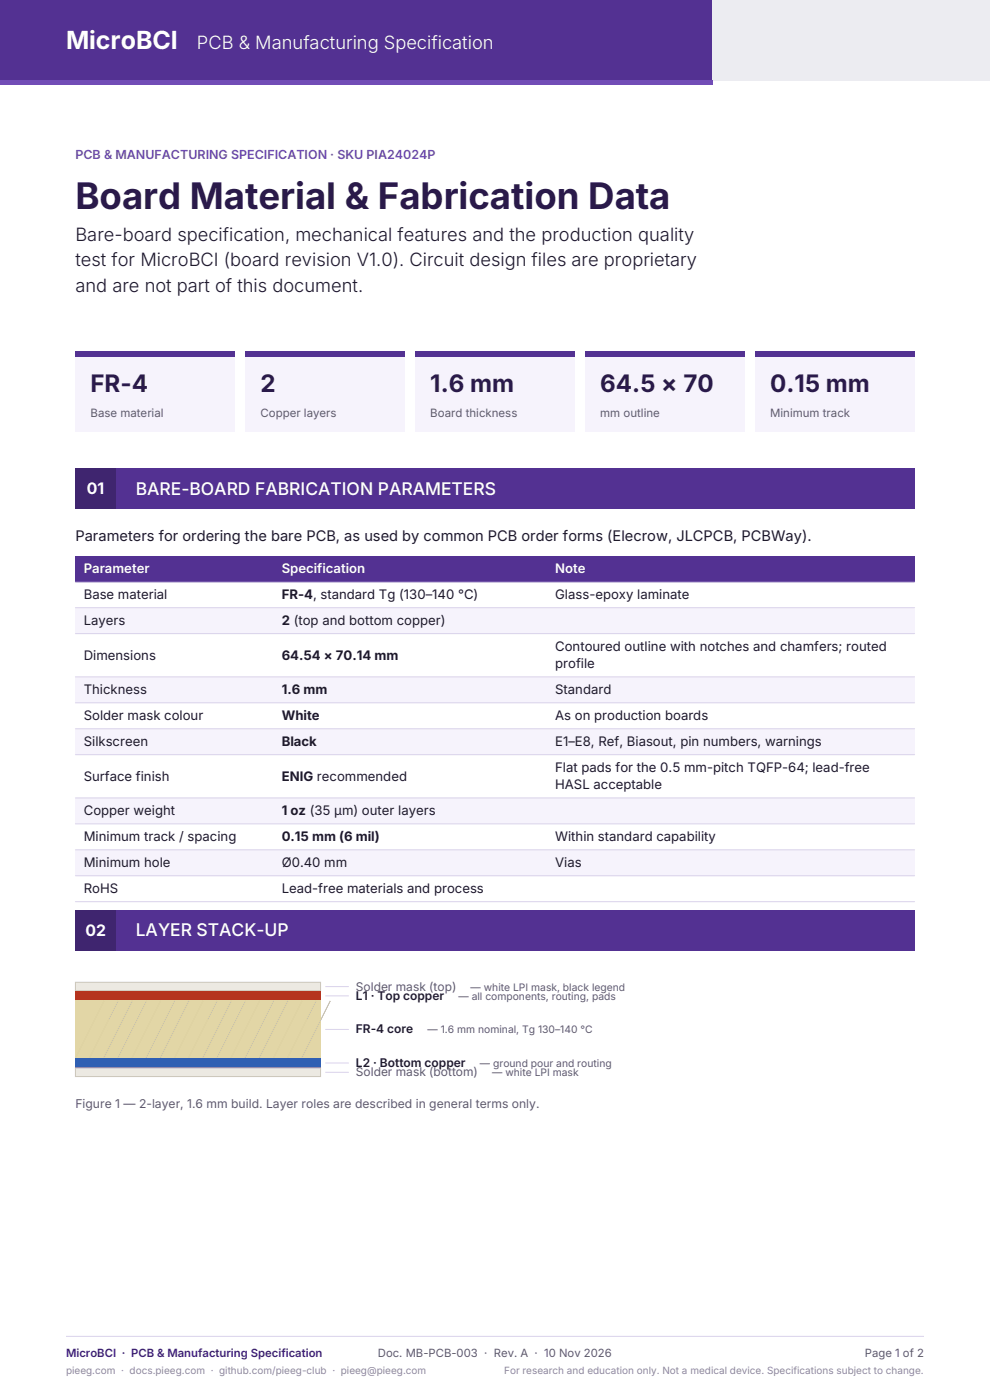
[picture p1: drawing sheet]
<svg xmlns="http://www.w3.org/2000/svg" width="210mm" height="297mm" viewBox="0 0 210 297" stroke-linecap="round" stroke-linejoin="round" font-family="sans-serif">
<defs><g id="words">
<text font-size="7.8" fill="#2a1a4a" x="16" y="44.3">Board Material &amp; Fabrication Data</text>
<text font-size="5.3" fill="#fff" x="14" y="10.4">MicroBCI</text>
<g font-size="5.1" fill="#2a1a4a">
<text x="19.2" y="83.2">FR-4</text>
<text x="55.2" y="83.2">2</text>
<text x="91.3" y="83.2">1.6 mm</text>
<text x="127.3" y="83.2">64.5 × 70</text>
<text x="163.4" y="83.2">0.15 mm</text>
</g>
<text font-size="3.9" fill="#fff" x="41.8" y="10.4">PCB &amp; Manufacturing Specification</text>
<g font-size="3.9" fill="#1f1b2b">
<text x="16" y="51">Bare-board specification, mechanical features and the production quality</text>
<text x="16" y="56.5">test for MicroBCI (board revision V1.0). Circuit design files are proprietary</text>
<text x="16" y="62">and are not part of this document.</text>
</g>
<g font-size="3.7" fill="#fff">
<text x="28.8" y="105">BARE-BOARD FABRICATION PARAMETERS</text>
<text x="28.8" y="198.7">LAYER STACK-UP</text>
</g>
<g font-size="3.4" fill="#fff">
<text x="18.4" y="104.9">01</text>
<text x="18.1" y="198.6">02</text>
</g>
<text font-size="3.1" fill="#1f1b2b" x="16" y="114.8">Parameters for ordering the bare PCB, as used by common PCB order forms (Elecrow, JLCPCB, PCBWay).</text>
<g font-size="2.8" fill="#fff">
<text x="17.8" y="121.6">Parameter</text>
<text x="59.8" y="121.6">Specification</text>
<text x="117.8" y="121.6">Note</text>
</g>
<g font-size="2.8" fill="#1f1b2b">
<text x="17.8" y="127.1">Base material</text>
<text x="59.8" y="127.1">FR-4, standard Tg (130–140 °C)</text>
<text x="117.8" y="127.1">Glass-epoxy laminate</text>
<text x="17.8" y="132.6">Layers</text>
<text x="59.8" y="132.6">2 (top and bottom copper)</text>
<text x="17.8" y="140">Dimensions</text>
<text x="59.8" y="140">64.54 × 70.14 mm</text>
<text x="117.8" y="138.1">Contoured outline with notches and chamfers; routed</text>
<text x="117.8" y="141.8">profile</text>
<text x="17.8" y="147.3">Thickness</text>
<text x="59.8" y="147.3">1.6 mm</text>
<text x="117.8" y="147.3">Standard</text>
<text x="17.8" y="152.8">Solder mask colour</text>
<text x="59.8" y="152.8">White</text>
<text x="117.8" y="152.8">As on production boards</text>
<text x="17.8" y="158.3">Silkscreen</text>
<text x="59.8" y="158.3">Black</text>
<text x="117.8" y="158.3">E1–E8, Ref, Biasout, pin numbers, warnings</text>
<text x="17.8" y="165.6">Surface finish</text>
<text x="59.8" y="165.6">ENIG recommended</text>
<text x="117.8" y="163.8">Flat pads for the 0.5 mm-pitch TQFP-64; lead-free</text>
<text x="117.8" y="167.5">HASL acceptable</text>
<text x="17.8" y="173">Copper weight</text>
<text x="59.8" y="173">1 oz (35 µm) outer layers</text>
<text x="17.8" y="178.5">Minimum track / spacing</text>
<text x="59.8" y="178.5">0.15 mm (6 mil)</text>
<text x="117.8" y="178.5">Within standard capability</text>
<text x="17.8" y="184">Minimum hole</text>
<text x="59.8" y="184">Ø0.40 mm</text>
<text x="117.8" y="184">Vias</text>
<text x="17.8" y="189.5">RoHS</text>
<text x="59.8" y="189.5">Lead-free materials and process</text>
</g>
<text font-size="2.6" fill="#714cb6" x="16" y="33.7">PCB &amp; MANUFACTURING SPECIFICATION · SKU PIA24024P</text>
<text font-size="2.6" fill="#5d5870" x="16" y="235">Figure 1 — 2-layer, 1.6 mm build. Layer roles are described in general terms only.</text>
<g font-size="2.5" fill="#5d5870">
<text x="75.5" y="210.1">Solder mask (top)</text>
<text x="75.5" y="228.3">Solder mask (bottom)</text>
</g>
<g font-size="2.5" fill="#1f1b2b">
<text x="75.5" y="212.1">L1 · Top copper</text>
<text x="75.5" y="219.2">FR-4 core</text>
<text x="75.5" y="226.4">L2 · Bottom copper</text>
</g>
<g font-size="2.4" fill="#5d5870">
<text x="19.2" y="88.4">Base material</text>
<text x="55.2" y="88.4">Copper layers</text>
<text x="91.3" y="88.4">Board thickness</text>
<text x="127.3" y="88.4">mm outline</text>
<text x="163.4" y="88.4">Minimum track</text>
<text x="80.2" y="287.8">Doc. MB-PCB-003 · Rev. A · 10 Nov 2026</text>
<text x="183.5" y="287.8">Page 1 of 2</text>
</g>
<text font-size="2.4" fill="#3f256f" x="14" y="287.8">MicroBCI · PCB &amp; Manufacturing Specification</text>
<g font-size="2.2" fill="#5d5870">
<text x="97.3" y="212.1">— all components, routing, pads</text>
<text x="99.8" y="210.1">— white LPI mask, black legend</text>
<text x="90.7" y="219.2">— 1.6 mm nominal, Tg 130–140 °C</text>
<text x="101.8" y="226.4">— ground pour and routing</text>
<text x="104.4" y="228.3">— white LPI mask</text>
</g>
<g font-size="2.1" fill="#8c87a0">
<text x="14" y="291.4">pieeg.com · docs.pieeg.com · github.com/pieeg-club · pieeg@pieeg.com</text>
<text x="106.9" y="291.4">For research and education only. Not a medical device. Specifications subject to change.</text>
</g>
</g></defs>
<path d="M0 0h151.2v17h-151.2z" fill-rule="evenodd" fill="#533192"/>
<path d="M151.2 0h58.8v17h-58.8z" fill-rule="evenodd" fill="#ececf1"/>
<path d="M0 17h151.2v.9h-151.2z" fill-rule="evenodd" fill="#714cb6"/>
<path d="M14 283.5h182" fill="none" stroke="#d9d2ea" stroke-width=".21"/>
<path d="M16 74.6h33.8v17h-33.8z" fill-rule="evenodd" fill="#f6f3fc"/>
<path d="M16 74.6h33.8v1.1h-33.8z" fill-rule="evenodd" fill="#533192"/>
<path d="M52 74.6h33.9v17h-33.9z" fill-rule="evenodd" fill="#f6f3fc"/>
<path d="M52 74.6h33.9v1.1h-33.9z" fill-rule="evenodd" fill="#533192"/>
<path d="M88.1 74.6h33.8v17h-33.8z" fill-rule="evenodd" fill="#f6f3fc"/>
<path d="M88.1 74.6h33.8v1.1h-33.8z" fill-rule="evenodd" fill="#533192"/>
<path d="M124.1 74.6h33.9v17h-33.9z" fill-rule="evenodd" fill="#f6f3fc"/>
<path d="M124.1 74.6h33.9v1.1h-33.9z" fill-rule="evenodd" fill="#533192"/>
<path d="M160.2 74.6h33.8v17h-33.8z" fill-rule="evenodd" fill="#f6f3fc"/>
<path d="M160.2 74.6h33.8v1.1h-33.8z" fill-rule="evenodd" fill="#533192"/>
<path d="M16 99.4h8.6v8.6h-8.6z" fill-rule="evenodd" fill="#3f256f"/>
<g fill="#533192">
<path d="M24.6 99.4h169.4v8.6h-169.4z" fill-rule="evenodd"/>
<path d="M16 117.9h178v5.5h-178z" fill-rule="evenodd"/>
</g>
<g fill="#f6f3fc">
<path d="M16 128.9h178v5.5h-178z" fill-rule="evenodd"/>
<path d="M16 143.6h178v5.5h-178z" fill-rule="evenodd"/>
<path d="M16 154.6h178v5.5h-178z" fill-rule="evenodd"/>
<path d="M16 169.3h178v5.5h-178z" fill-rule="evenodd"/>
<path d="M16 180.3h178v5.5h-178z" fill-rule="evenodd"/>
</g>
<path d="M16 123.4h178M16 128.9h178M16 134.4h178M16 143.6h178M16 149.1h178M16 154.6h178M16 160.1h178M16 169.3h178M16 174.8h178M16 180.3h178M16 185.8h178M16 191.3h178" fill="none" stroke="#d9d2ea" stroke-width=".21"/>
<path d="M16 123.4h178" fill="none" stroke="#533192" stroke-width=".21"/>
<path d="M16 193.1h8.6v8.6h-8.6z" fill-rule="evenodd" fill="#3f256f"/>
<path d="M24.6 193.1h169.4v8.6h-169.4z" fill-rule="evenodd" fill="#533192"/>
<path d="M16 208.4h52v1.8h-52z" fill-rule="evenodd" fill="#ece9e2" stroke="#c8c4bb" stroke-width=".21"/>
<path d="M69 209.3h5" fill="none" stroke="#d9d2ea" stroke-width=".21"/>
<path d="M16 210.2h52v2.1h-52z" fill-rule="evenodd" fill="#b5341f"/>
<path d="M69 211.3h5" fill="none" stroke="#d9d2ea" stroke-width=".21"/>
<path d="M16 212.3h52v12.1h-52z" fill-rule="evenodd" fill="#e2d6a6"/>
<g fill="none" stroke="#cbbf8e" stroke-width=".21">
<path d="M22.1 212.3l-6.1 12.1M25.1 212.3l-6.1 12.1M28.1 212.3l-6.1 12.1M31.1 212.3l-6.1 12.1M34.1 212.3l-6.1 12.1M37.1 212.3l-6.1 12.1M40.1 212.3l-6.1 12.1M43.1 212.3l-6.1 12.1M46.1 212.3l-6.1 12.1M49.1 212.3l-6.1 12.1M52.1 212.3l-6.1 12.1M55.1 212.3l-6.1 12.1"/>
<path d="M58.1 212.3l-6.1 12.1M61.1 212.3l-6.1 12.1M64.1 212.3l-6.1 12.1M67.1 212.3l-6.1 12.1M70.1 212.3l-6.1 12.1"/>
</g>
<path d="M69 218.4h5" fill="none" stroke="#d9d2ea" stroke-width=".21"/>
<path d="M16 224.4h52v2.2h-52z" fill-rule="evenodd" fill="#2f5fb3"/>
<path d="M69 225.5h5" fill="none" stroke="#d9d2ea" stroke-width=".21"/>
<path d="M16 226.6h52v1.8h-52z" fill-rule="evenodd" fill="#ece9e2" stroke="#c8c4bb" stroke-width=".21"/>
<path d="M69 227.5h5" fill="none" stroke="#d9d2ea" stroke-width=".21"/>
<use href="#words"/>
</svg>
